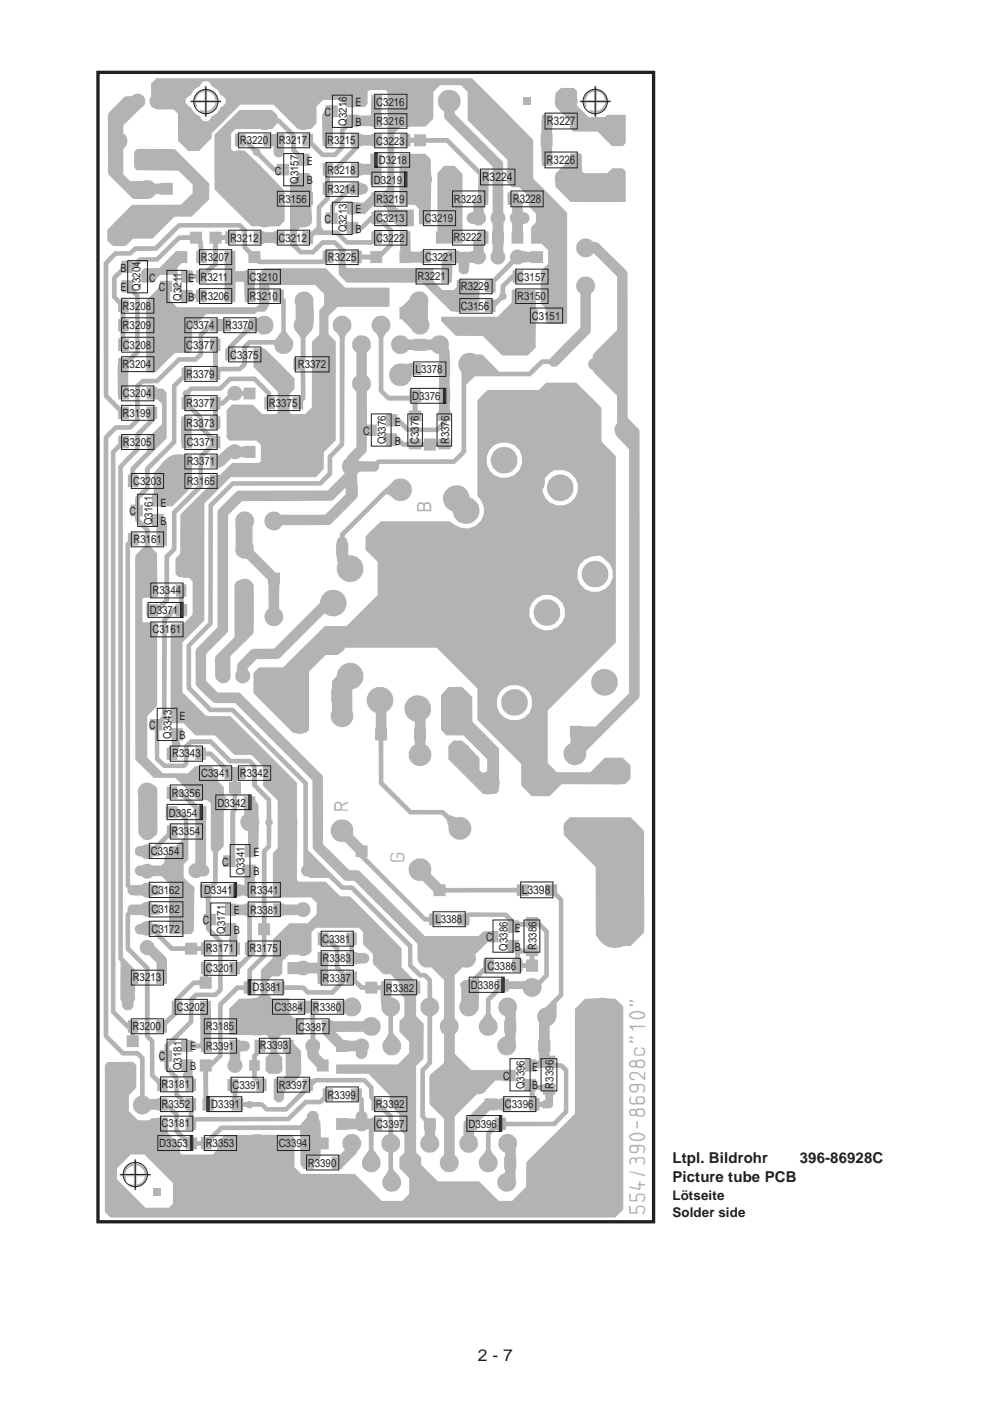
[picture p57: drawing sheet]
<svg xmlns="http://www.w3.org/2000/svg" width="210mm" height="297mm" viewBox="0 0 210 297" stroke-linecap="round" stroke-linejoin="round" font-family="sans-serif">
<defs><g id="words">
<text font-size="3.5" fill="#231f20" x="101.3" y="288.5">2 - 7</text>
<g font-size="3.2" fill="#231f20">
<text x="142.6" y="246.5">Ltpl. Bildrohr</text>
<text x="142.6" y="250.6">Picture tube PCB</text>
<text x="169.6" y="246.5">396-86928C</text>
</g>
<g font-size="2.8" fill="#231f20">
<text x="142.6" y="254.4">Lötseite</text>
<text x="142.6" y="258.1">Solder side</text>
</g>
<g font-size="2.6" fill="#231f20">
<text x="116" y="26.6">R3227</text>
<text x="115.9" y="34.8">R3226</text>
<text x="102.2" y="38.4">R3224</text>
<text x="108.7" y="43">R3228</text>
<text x="110.6" y="189.6">L3398</text>
</g>
<g font-size="2.4" fill="#231f20">
<text x="75.4" y="22.6">E</text>
<text x="79.8" y="22.4">C3216</text>
<text x="68.8" y="24.6">C</text>
<text x="73.6" y="26.6" transform="rotate(-90 73.6 26.6)">Q3216</text>
<text x="75.4" y="26.7">B</text>
<text x="79.8" y="26.5">R3216</text>
<text x="50.8" y="30.6">R3220</text>
<text x="59.1" y="30.6">R3217</text>
<text x="65.1" y="34.9">E</text>
<text x="69.3" y="30.6">R3215</text>
<text x="79.8" y="30.6">C3223</text>
<text x="80.3" y="34.8">D3218</text>
<text x="58.2" y="37">C</text>
<text x="63.3" y="39" transform="rotate(-90 63.3 39)">Q3157</text>
<text x="65.1" y="39.1">B</text>
<text x="69.3" y="36.8">R3218</text>
<text x="69.3" y="40.9">R3214</text>
<text x="79.2" y="38.9">D3219</text>
<text x="59" y="43.1">R3156</text>
<text x="68.8" y="47.3">C</text>
<text x="75.4" y="45.3">E</text>
<text x="79.8" y="43">R3219</text>
<text x="79.8" y="47.1">C3213</text>
<text x="90.1" y="47.1">C3219</text>
<text x="96.2" y="43">R3223</text>
<text x="48.8" y="51.3">R3212</text>
<text x="59" y="51.4">C3212</text>
<text x="73.6" y="49.3" transform="rotate(-90 73.6 49.3)">Q3213</text>
<text x="75.4" y="49.4">B</text>
<text x="79.8" y="51.3">C3222</text>
<text x="96.2" y="51.2">R3222</text>
<text x="25.5" y="57.6">B</text>
<text x="31.7" y="59.7">C</text>
<text x="39.9" y="59.7">E</text>
<text x="42.5" y="59.5">R3211</text>
<text x="42.6" y="55.4">R3207</text>
<text x="52.9" y="59.5">C3210</text>
<text x="69.5" y="55.4">R3225</text>
<text x="88.5" y="59.4">R3221</text>
<text x="90.1" y="55.3">C3221</text>
<text x="109.7" y="59.5">C3157</text>
<text x="25.5" y="61.8">E</text>
<text x="26" y="65.7">R3208</text>
<text x="29.8" y="61.6" transform="rotate(-90 29.8 61.6)">Q3204</text>
<text x="33.7" y="61.8">C</text>
<text x="38.5" y="63.7" transform="rotate(-90 38.5 63.7)">Q3211</text>
<text x="39.9" y="63.8">B</text>
<text x="42.6" y="63.6">R3206</text>
<text x="52.9" y="63.6">R3210</text>
<text x="97.7" y="65.7">C3156</text>
<text x="97.7" y="61.6">R3229</text>
<text x="109.7" y="63.6">R3150</text>
<text x="26" y="69.8">R3209</text>
<text x="39.5" y="69.8">C3374</text>
<text x="47.7" y="69.8">R3370</text>
<text x="112.8" y="67.8">C3151</text>
<text x="26" y="74">C3208</text>
<text x="39.5" y="74">C3377</text>
<text x="48.8" y="76">C3375</text>
<text x="26" y="78.1">R3204</text>
<text x="39.5" y="80.1">R3379</text>
<text x="63.1" y="78.1">R3372</text>
<text x="88.1" y="79.2">L3378</text>
<text x="26" y="88.4">R3199</text>
<text x="26.1" y="84.3">C3204</text>
<text x="39.5" y="86.3">R3377</text>
<text x="57" y="86.3">R3375</text>
<text x="87.4" y="84.8">D3376</text>
<text x="26.1" y="94.5">R3205</text>
<text x="39.5" y="90.5">R3373</text>
<text x="39.6" y="94.5">C3371</text>
<text x="77" y="92.2">C</text>
<text x="81.8" y="94.2" transform="rotate(-90 81.8 94.2)">Q3376</text>
<text x="83.7" y="90.4">E</text>
<text x="83.7" y="94.3">B</text>
<text x="88.8" y="94.2" transform="rotate(-90 88.8 94.2)">C3376</text>
<text x="95.2" y="94.2" transform="rotate(-90 95.2 94.2)">R3376</text>
<text x="39.6" y="98.6">R3371</text>
<text x="28.2" y="102.8">C3203</text>
<text x="34" y="107.4">E</text>
<text x="39.6" y="102.7">R3165</text>
<text x="27.5" y="109.2">C</text>
<text x="32.3" y="111.3" transform="rotate(-90 32.3 111.3)">Q3161</text>
<text x="34" y="111.3">B</text>
<text x="28.3" y="115.2">R3161</text>
<text x="32.4" y="126">R3344</text>
<text x="31.8" y="130.2">D3371</text>
<text x="32.4" y="134.3">C3161</text>
<text x="31.6" y="154.6">C</text>
<text x="38.1" y="152.6">E</text>
<text x="36.4" y="156.7" transform="rotate(-90 36.4 156.7)">Q3343</text>
<text x="36.5" y="160.5">R3343</text>
<text x="38.1" y="156.7">B</text>
<text x="42.7" y="164.8">C3341</text>
<text x="50.9" y="164.7">R3342</text>
<text x="35.8" y="173.1">D3354</text>
<text x="36.5" y="168.9">R3356</text>
<text x="46.1" y="171">D3342</text>
<text x="36.4" y="177.1">R3354</text>
<text x="32" y="181.3">C3354</text>
<text x="47.1" y="183.5">C</text>
<text x="51.8" y="185.6" transform="rotate(-90 51.8 185.6)">Q3341</text>
<text x="53.7" y="181.4">E</text>
<text x="53.7" y="185.6">B</text>
<text x="32.1" y="189.5">C3162</text>
<text x="43.3" y="189.6">D3341</text>
<text x="53" y="189.6">R3341</text>
<text x="32.1" y="197.8">C3172</text>
<text x="32.1" y="193.6">C3182</text>
<text x="43" y="195.9">C</text>
<text x="47.7" y="198" transform="rotate(-90 47.7 198)">Q3171</text>
<text x="49.6" y="193.8">E</text>
<text x="49.6" y="198">B</text>
<text x="53" y="193.7">R3381</text>
<text x="92.3" y="195.8">L3388</text>
<text x="109.1" y="197.7">E</text>
<text x="43.6" y="201.9">R3171</text>
<text x="52.9" y="201.9">R3175</text>
<text x="68.3" y="199.9">C3381</text>
<text x="103.1" y="199.5">C</text>
<text x="107.6" y="201.5" transform="rotate(-90 107.6 201.5)">Q3386</text>
<text x="109.1" y="201.6">B</text>
<text x="113.7" y="201.4" transform="rotate(-90 113.7 201.4)">R3386</text>
<text x="28.1" y="208">R3213</text>
<text x="43.6" y="206.1">C3201</text>
<text x="68.4" y="208.1">R3387</text>
<text x="68.4" y="204">R3383</text>
<text x="99.8" y="209.7">D3386</text>
<text x="103.4" y="205.6">C3386</text>
<text x="37.5" y="214.3">C3202</text>
<text x="53.6" y="210.2">D3381</text>
<text x="58.2" y="214.3">C3384</text>
<text x="66.3" y="214.3">R3380</text>
<text x="81.8" y="210.3">R3382</text>
<text x="28.1" y="218.4">R3200</text>
<text x="43.6" y="218.5">R3185</text>
<text x="63.2" y="218.5">C3387</text>
<text x="33.7" y="224.8">C</text>
<text x="38.5" y="226.9" transform="rotate(-90 38.5 226.9)">Q3181</text>
<text x="40.3" y="222.7">E</text>
<text x="40.3" y="226.8">B</text>
<text x="43.6" y="222.6">R3391</text>
<text x="55.1" y="222.5">R3393</text>
<text x="112.8" y="227.1">E</text>
<text x="34.3" y="230.8">R3181</text>
<text x="49.3" y="230.8">C3391</text>
<text x="59.1" y="230.8">R3397</text>
<text x="69.4" y="233">R3399</text>
<text x="106.7" y="228.9">C</text>
<text x="111.2" y="230.9" transform="rotate(-90 111.2 230.9)">Q3396</text>
<text x="112.8" y="231">B</text>
<text x="117.4" y="230.8" transform="rotate(-90 117.4 230.8)">R3396</text>
<text x="34.3" y="234.9">R3352</text>
<text x="34.3" y="239">C3181</text>
<text x="44.8" y="235">D3391</text>
<text x="79.7" y="235">R3392</text>
<text x="79.7" y="239.2">C3397</text>
<text x="99.3" y="239.1">D3396</text>
<text x="107.1" y="234.9">C3396</text>
<text x="33.8" y="243.2">D3353</text>
<text x="43.6" y="243.2">R3353</text>
<text x="59.1" y="243.2">C3394</text>
<text x="65.3" y="247.4">R3390</text>
</g>
</g></defs>
<g fill="#b3b3b3">
<path d="M23.1 54.4l1.2-1.1 3.1-.1 1.1-1h4.3l5-4.9h13.2l1.4 1.3v3.6l1 1h1.8l.1 1.8h12.9l.2-.2v-1.6h2.2v2.6h-1.7l-.3 .2h-13.8l-.3-.2h-1.8v-1.8l-1.3-1.4v-3.6l-.8-.7h-12.4l-4.9 4.9h-4.5l-1 1h-3.1l-1.7 1.8v27.7l2.4 2.5h1.9v2.7h-2.2v-1.7l-3.1-3.1v-28.4z"/>
<path d="M28.8 81.5l1.3-1.2h3l4.7-4.6h3.5l.8-.7v-4.1l2.4-2.4v-.9h4.5v2.7h-4.5v-.4l-1.4 1.3v4.1l-1.4 1.4h-3.5l-4.7 4.6h-3.1l-.7 .8-.1 7.2-1.8 1.8-3.1 .1-1.7 1.7v126.6l3.3 3.3h3l1.4 1.4v8.1l1.1 .7h1.5v-.2h2.2v.8l2.4 2.5v3.5l1.6 1.5h2.3v.8h.7l.1-.8h1.7l2.4-2.5h17l1.4-1.7a1.27 1.27 0 0 1 1.3-1.4 1.27 1.27 0 0 1 1.1 1.7l.4 .7 .1 3.3h1.7v2.4l-1.7 .1-.1 1.8-1.4 1.4v1h-2.2v-.3l-.6-.7-.1-7.3h-16.4l-2.3 2.3v1.8h-2.3l-.1-.8h-.7v.8h-2.5v-1.3l-2.3-2.4v-3.5l-1.4-1.4-.1 .4-3.6-.2a2.04 2.04 0 0 1-3.4 .2 2.04 2.04 0 0 1 1.2-3.2v-7.7l-.8-.8-3.1-.1-3.8-3.8v-127.3l2.4-2.5h3l1.3-1.2v-7.1z"/>
<path d="M33.9 59.5h2.6v2.4l-.4 .1v1.7l1.5 1.4h16.8l.5-.5v-6l.4-1.1 .6-.6h13.2l4.1 4.1 9.4 .1v3.7l-.2 .3h-10.8l-2 1.9v3.9l1.6 1.5v21l-2.5 2.5v3.5l-1.7 1.8h-18.1l-5.6 5.5v24.9l-4.6 4.6v10.6l4.8 4.8 .7 .2h4.6l14.2 14.1v7.6l.1 .9-.1 12.2 .3 .3h5.7l3.1 3.1 2.1 .1 10.9 11v4l2.9 2.9h1.1v2.7h-.9v4.8l1.6 1.5v7.5l-1.6 1.5v18.4l1.1 1v1.6l3.5 3.5h8.7l4.3 4.1h2.8l2.9-3 .1-5.2 10.3-10.3v-22.2l2.2-2.1 3.6-.3 2.8 .3 1.7 1.6v43l-1.8 1.7h-107l-.1-.1-1.1-1v-31.2l.6-.6 5.4-.1 .7 .8v4.8l-1.6 1.5v3.4l2 1.9h2.3l.6-.4 3.3-.2 .1 3.3 2.6 2.6v1.6l.4 .4h6.5l.9-1 .1-1.6 1.6-1.6h5.5l1.7-.2 .8 .2h6.1l.6 .7v6.1l1.5 1.5h11.3l5.7 5.7h4.4l1.5-1.4v-3.4l-2.1-2.1v-2.3l1-1v-3.9l-1-1.1v-3.1l-2.1-2.1v-2l-4.5-4.5h-6.7l-.1-.2v-1.7l.1-.1h12.9l2.5-2.5v-2.3l-2.1-2.1v-2.3l1-1v-3.9l-1-1.1v-2l-1.9-2h-1.6l-2.1-2.1-.1-2.2-2-2v-2.6l-1-.9h-9l-1 .9v4.1a1.94 1.94 0 0 1-2.7 .7h-2l-1.4 1.4v2.6l-.7 .6h-1.5l-.9 .9v2.9l.9 .9h3.5l.2 .2v3l.9 .9 2.2 .1v3.3l-.2 .2h-4.6l-.9 .9v2.9l1 1 .1 2.8-.7 .7h-2.2l-.7-.7v-2.8l1-1v-2.9l-.8-.9-2.4 .2-5.3-.2-.2-.2v-5.3l2.1-2.1 3.9-.3 .7-.7v-5.2l2.5-2.5 .1-3.9 3.5-3.5h3.8l1.9-1.9v-2.4l-1.1-1.2h-8l-.1-.1v-9.2l1-1.1v-10.1l-3.1-3v-4.2l-2.5-2.4h-3.6l-4.1-4.2h-4.1l-2.6-2.6h-2.5l-.2-.1v-20.8l.1-.2h2.6l1.9-1.9v-7l-.8-.8h-1l-1.1-.1-.7-.7v-3.3l1-1v-8.3l6.2-6.2 .1-2.2h2.2l2.5-2.6h5.7l.4-.3v-3.4l-.9-1h-5.7l-.7-.6v-5.8l1.2-1.2h4.4l2 2h3l.3-.4v-4.3l-5.2-5.3 .1-4h2.2l6.4 6.4v2.3l-1 1v3.9l.4 .4h2.9l1.4-1.4v-13.9l1.6-1.6v-5.1l1-1.1v-2.4l-1.9-1.9h-9.7v4.3l-.3 .7-.7 .7h-1.5l-.5 .5h-10.3l-3.1 3v4.8l-.6 .4-3.1 .1-4.1 4.1h-1.8v-15.5l2.8-2.7z"/>
<path d="M28.5 32.2l.6-.6h7.9l7.4 7.3-.1 3.4-3.7 3.6h-3.6l-4.6 4.7h-4.2l-1.5 1.5h-2.7l-1.3-1.1v-2.3l5.3-5.3h10.4l2.4-2.4v-1.8l-2.9-3-8.9-.1-.5-.6z"/>
<path d="M26.2 20.7l.5-.3h1.3a1.6 1.6 0 0 1 2.5 .1 1.6 1.6 0 0 1-.6 2.4l-3.8 3.7v1.6a2.06 2.06 0 0 1 0 3.4v5.4l1.5 1.4h2.7a2 2 0 0 1 2.5 .5h1.3v-.1h2.5v2.5h-2.5a1.21 1.21 0 0 0-1.7 .4l-.8 .5h-3.1l-.4-.2-5-4.9-.2-.4v-12.2l.1-.5z"/>
<path d="M25.1 92.4h2.2v2.7h-1.8l-1 1v118.2l2.5 2.6 .1-.6h2.2v2.7h-.6l-.1 .2 .1 .3h.7v2.5h-2.5v-2.5h.7v-.5h-.5l-.1-.8-.2-.1-3.3-3.4v-119.1l1.6-1.5z"/>
<path d="M25.8 55.3h2.4v.4l1.3-1.1 3.6-.1 4.7-4.6 2.5-.1v-.7h2.5v1.9l.2 .1 .1 2.1h.7v2.6h-2.2v-2.6l.5-.1-.1-1.4h-1.7v-.8h-2.1l-4.7 4.6h-3.6l-1.7 1.6v.8h-2.2l-1.3 1.2v3.7l.7 .7h1.9l-.1 2.7h-.6v1.4h.7l-.1 2.7h-.6v1.5h.7v2.6h-2.2v-2.6l.5-.1-.1-1.4h-.4v-2.7h.5l-.1-1.4h-.4v-1.7l-1.4-1.4v-4.3l2.1-2.1z"/>
</g>
<path d="M27.7 244.8h2.9l6.1 6v4.4l-.9 .9h-5l-6-6.1v-2.3z" fill="#fff"/>
<g fill="#b3b3b3">
<path d="M25.8 59.4h2.4v1.7l1.4 1.4v12.4l-2.3 2.3-.1 2.5 .1 5h-2.2l-.2-7.2 .2-1.6h2.1l1.5-1.5v-11.5l-1-.9h-1.9z"/>
<path d="M31.1 86.2h2.2v2.7h-.5l-.1 .4-3 3.1-.1 3.1-3.5 3.6v103.9l2.5 2.5 .1 .5h.6v2.6l-.6 .1-.2 2.1 .2 1.1-.4 .6v.9a1.3 1.3 0 0 1-1.2 .8 1.3 1.3 0 0 1-1.2-.8v-.8l-.4-.8 .1-7.9-.5-.5v-104.6l3.6-3.7 .1-3.3 2.9-2.9h-.6z"/>
<path d="M26.6 247.5l.8-.6 1-.4a.57 .57 0 0 1 .4-.7l.1 .8 .4 .1a2.51 2.51 0 0 1 1.9 2.2h.6l.2 .3-.2 .2h-.6a2.62 2.62 0 0 1-2.3 2.3v.5l-.3 .2-.2-.7-1-.4v-.3l.2-.1 .8 .3v-1.8h-1.8l.2 .9-.2 .1-.2-.1-.3-.9h-.6l-.1-.2v-.3h.7z"/>
<path d="M27.1 113h2.2v2.6l-1.7 .1v71.8l.2 .2 1.4-.1a1.18 1.18 0 0 0 1.3-.3 1.56 1.56 0 0 1 1.9 .3h1.4l.1 1.2-.1 1-1.4 .1a1.59 1.59 0 0 1-2.3 0h-1a2.63 2.63 0 0 1-1.8-.4l-.3-.4v-.7l-.4-.5v-72.6l.5-.6z"/>
<path d="M27.4 192l.4-.2h2.1a1.62 1.62 0 0 1 2.5 0h1.4l.1 1.1-.1 1-1.6 .1a1.57 1.57 0 0 1-2 0l-2.4-.1-.2 .2v6.8l4.1 4.2v14.4l1 1.1 .1 7.2 .9 .9h1.8v2.6h-2.2v-1.5l-1.5-1.6v-7.2l-1.1-1.1v-14.4l-4.1-4.1v-7.6l.4-.6 .1-.8z"/>
</g>
<path d="M27 248l.7-.7 .7-.2v1.8h-1.8z" fill="#fff"/>
<g fill="#b3b3b3">
<path d="M31.1 82h2.2l.1 .4h1.1l.8 .9v9.4v.3l-6.6 6.7v1h.6v2.6h-2.2v-2.6l.5-.1 .1-1.5 3.6-3.6-.1-.4h-.1v-2.7h.8l2.4-2.5v-4.2l-.9-1h-2.3z"/>
<path d="M38.5 77.9h2.2v2.7h-1.8l-1.5 1.4v11.9l-5.7 5.7-.1 4.2-1.9 2v1.2h.6v2.5h-.6v.5l2 2.2v3.5l1.6 1.6 .1 6.6h.1v2.6l-.5 .2-2.6 .1-.2 .2v4.7l.2 .2h2.4l.7 .3v2.6h-.2v14.7l-.1 .3-2 2v8.8l3.3 3.4h5.3l1.6-1.6h3.4l1.3 1.4 .1 1.8 1.2 1.2 .1 2h.4v2.7h-.4l-.1 7.9-1.2 1.3-.1 6.7-1.2 1.3v1.4h-.2v3.7h1.1v2.4h-1.1v.6l2.5 2.6v10.7l-1.3 1.3h-4.1l-.8 .8v4.6l-5.1 5.2v.7h.6v2.4l-.6 .1v1l2 2.1v3.6l1.4 1.4v-.5h2.3v2.7h-.6l.1 1.4 19.8-.1 3.7-3.6h3.1l.7-.8v-1.6h2.2v2.6h-1.7l-.8 .7h-3l-3.7 3.6-19.6 .1-.2 .2v1.6h-2.3v-2.7h.7v-1.4h-.7v-.8l-2.3-2.4v-3.5l-2.1-2.2-.1-1.5h-.9v-2.4l1-.1v-1.1l5.1-5.1v-4.6l.5-.6 .9-.8h4.1l.7-.7v-9.9l-2.5-2.6-.1-1h-.4v-2.4l.4-.1v-3.6l-1.2-.1v-2.5h2.3l.5-.6v-6.2l-.5-.6v-9.7l-.8-.8h-1.9l-.6-.2v-.2l-4.2-4.3h-4.6l-3.9-3.8v-42.9v-.5l2-2v-3.2l-2-2.1-.1-.9h-.9v-2.5h1l.1-1.7 1.9-2 .1-4.2 5.6-5.6v-11.7l.1-.2 2-2z"/>
<path d="M28.9 179.7l.4-.3h.9a1.58 1.58 0 0 1 2 0h.4l2.7-2.7 .1-1.7h2.2v2.6h-1.8l-2 2v1.9a2.45 2.45 0 0 0-2 .6h-1.2l-.7-.5a1.16 1.16 0 0 1-1.2-.6 1.16 1.16 0 0 1 .2-1.3z"/>
<path d="M35.2 170.9h2.4l.1 .8h.1a3.2 3.2 0 0 1 1.8 1.5l.3 .4v8.6l-1 1.1v2.7l1.7 1.6a1.18 1.18 0 0 1 .6 1.6l-.1 8.2-.6 .7h-4.6l-.1-10.8-1.5-1.6h-1.9l-.1 .2a1.57 1.57 0 0 1-2.3-.1 1.24 1.24 0 0 1-1.4-1.3l.3-.7 .4-.3h.8a1.65 1.65 0 0 1 2.2 0h1.9l.7-.8v-.9l.9-1 .1-1.4h1.4l1.7-1.7v-3.7l-1.2-1.3h-.2v.8h-2.4z"/>
<path d="M29 196.1l.9-.2a1.67 1.67 0 0 1 2.6 0h1.3l.1 1.1-.1 .8 2.8 2.8h2.7v-.7h2.5v.7h.8v-.8h2.3v2.6h-2.3v-.8l-.8 .1v.7h-2.5l-.1-.8h-2.9l-3.6-3.5-1.9 .3-1.9-.5-.2-.4-.1-.7z"/>
</g>
<g fill="#fff">
<path d="M28.9 247.1a2.11 2.11 0 0 1 1.8 1.8h-1.8z"/>
<path d="M28.9 249.4h1.8a2.07 2.07 0 0 1-1.8 1.7z"/>
</g>
<g fill="#b3b3b3">
<path d="M29.9 166.3a2.3 2.3 0 0 1 3.5 .9v9.2l-.1 .4-.7 .6a1.72 1.72 0 0 1-2.3 .5l-.8-.9-.2-.4v-7.8a2.36 2.36 0 0 1 .6-2.5z"/>
<path d="M30.3 199.6a1.59 1.59 0 0 1 2.5 1l2.6 2.8v5.2h-2.3l.1-4.5-1.7-1.6a1.62 1.62 0 0 1-1.8-.9 1.62 1.62 0 0 1 .6-2z"/>
<path d="M29.9 57.5l.7-.6 3.1-.1 3.5-3.6h2.5v2.6h-1.1l-.9 .9v3.9l.8 .9h2.3l.1 .8 .7-.1v-.8h2.2v2.7h-2.2l-.1-.8h-.7v.8h-2.4v-2.1l-1.2-1.2v-2l-.4-.5h-2.9l-1.2 1.2v.3l-2.6 .1-.2-.2z"/>
<path d="M39.1 82.7h.4l.9-.8h6.1l2.1-2h5.6l3.3 3.3 .1 .9h.7v2.7h-2.3v-2.7h.5v-.5l-2.8-2.8h-4.7l-2.1 2.1h-6.2l-.4 .4v.5l-.2 .3h.6v1.9l2.4 2.4v2l2 2h1.6v2.7h-1.6l-2 2-.1 6.3-5.6 5.5v7.8l-1.5 1.5-.1 9.4-2.3 2.2v.9h-2.5v-2.7h2.5v.4l1.4-1.3v-9.1v-.3l1.5-1.5 .1-7.8 5.6-5.6v-5.9l.1-.4 2.3-2.3v-.9l-2.4-2.5v-2l-2-2h-1.6v-2.7h.5l-.3-.6 .1-.4z"/>
<path d="M33.2 16.6h66.9l13 13.1v8.2l7.2 7.2v23.4l-.2 .2h-4.3l-.1-.2v-3.1l-1.1-1v-6.5l.1-.6 1.5-1.4v-2.8l-1.4-1.4h-2.2v-3.5l1-1.1v-1.8l-1.5-1.6v-2l-2-2h-1.5l-1.2-1.1 .2-4.7-8.4-8.4v-6l-1.4-1.4h-4.5l-1.4 1.4v5.7l-1.7 1.6-5.2 .1-1.4 1.4v15.2l.9 .9h3.1l.2 .2-.1 3.4h-3.4l-2.1-2.1v-1.6l-1-.9h-1.9l-1.9 2-3.9 .1v-2.7l3.6 .1 1.6-1.6 .1-.5 2.4 .1 1-1v-20.4l-.5-.4h-3.4l-.4 .4v2.5l-.5 .7-3.8 .1-1.2-1.6h-3.9l-1.4 1.4v3.6l-1.1 1.2h-.8l-.5 .1-.6 .1-1-.2-5.1-5.2h-7l-6.1 6.1v1l-2.7 2.7h-2.3l-2.1-2.1-.1-5.8-.9-.9h-3.6l-1.2-.6a1.67 1.67 0 0 1 0-2.2v-2.7z"/>
<path d="M37.3 123.9h2.2v2.6l-.6 .1 .1 1.4h.7v2.7h-2.5v-.9l-1.8 1.8-.1 20.7-.9 .9v1.7l-.6 .1v5.6l1.3 1.3h3.7l.2-.2v-3.5l1.4-1.5h4.3l.3 .1 4 4.1h4.1l.5 .5 .8 .8 .1 4.1 3 3.1v4.2l.3 .4v.6l-.3 .4v4.7l-1 .9v15.1h.8v2.6h-.8v4.6l-3.1 3.1v2.1h.8v2.6h-2.5l-.1-.8h-1l-3.4 3.3v10.8l-2.3 2.4v.8h-.8l.1 5.6h1.1v2.7h-2.4v-2.7h.2v-5.6h-.7v-2.6h2.5v.3l1.3-1.3 .1-10.9 3.8-3.8h1.5l.1-.8 .7-.1v-2.5l3.1-3.1v-4.1h-.8v-2.6h.8v-15l.1-.5 .9-1v-4.2l-.2-.4v-.6l.2-.3v-3.9l-3.1-3.1v-4.1l-.7-.7-4.2-.1-4-4.1h-3.8l-.7 .7-.1 3.7-.7 .8-4.6-.1-1.8-1.7v-6.1l-1-.1v-2.5h2l.5-.5v-20.4l.1-.4 2.3-2.2 .5-.1v-.8h.7v-1.5h-.6z"/>
<path d="M32.2 108.9l2.5 .1v1l.7 1v4.7h-2.3l.1-4-.2-.1h-.8z"/>
<path d="M35.1 97.5a5.5 5.5 0 0 1 5-1h.6v6.8l-4.1 4-4.4 .1v-2.6h.4v-4.5z"/>
<path d="M32.4 251.9h1.7v1.6h-1.7z"/>
<path d="M42.6 203.9h2.3l-.1 2.7h-.7v.2l.1 .3h.7v2.5h-2.5l-.1-.7h-1l-3.4 3.2 .7 .1v2.6h-.7l-2.5 2.5v1.7h-2.3v-2.7h1.9l1.4-1.4v-2.7l.6-.1v-.3l.4-.5 3.5-3.4 1.5-.1v-.7l.7-.1v-.4h-.5z"/>
<path d="M36.4 154.4h2.4v2.6h-.9l.3 .5v.6l-.6 1.2v1.8h-2.3v-2.6l1.1-.1z"/>
<path d="M35.3 166.7h2.3l.1 .9h1l3.3 3.3h1.8l-.1 12.5a1.3 1.3 0 0 1 .6 1.7 1.3 1.3 0 0 1-1.7 .7 1.59 1.59 0 0 1-2.5-.6 1.59 1.59 0 0 1 1.3-2.2l-.1-11.3-3.1-3.1h-.6v.8h-2.3z"/>
</g>
<g fill="#b3b3b3">
<path d="M38.5 88.3h2.2v6.8h-2.2l-.1-5.7z"/>
<path d="M44.4 49.1h2.6v.8l.8-.1v-.8h2.2v2.7h-2.2l-.1-.8h-.7v.7l-.8 .1v4.4l-.1 .3-2.3 1.9v1.7h-2.2l-.1-.9-.7 .1v.8h-2.4v-2.7h2.4l.1 .8h.7v-.8h1.8l1.7-1.5v-4.1h-.7z"/>
<path d="M42.4 212.2h2.3l.2 10.9h-2.3v-.8h-1.8v.8h-2.4v-2.6h2.4l.1 .8 1.6-.1z"/>
<path d="M38.4 224.6h2.4l.1 4.1h.7v2.6h-2.3l-.1-2.5-.3-.2-.2-.5 .1-.4 .4-.5h-.8z"/>
</g>
<path d="M41 19.3l1.3-.9 .9-1.2h.9l.7 .7v.3l.3 .2a3.7 3.7 0 0 1 1.8 1.9h.3l.7 .7v.9l-.7 .7a.73 .73 0 0 0-.7 .7l-.7 .8-1 .6v.2l-.7 .8h-.9l-.7-.7-.1-.3a4.7 4.7 0 0 1-2.1-2.1h-.2l-.7-.7v-.9l.7-.7h.2z" fill="#fff"/>
<g fill="#b3b3b3">
<path d="M71.2 67.5a2.02 2.02 0 0 1 3 .3 2.02 2.02 0 0 1-.7 2.9l-.4 .8-.1 22.9-2.5 2.7-.1 3.6-2.3 2.3h-18.5l-4.5 4.4v25l-4.6 4.6v8.6l4.4 4.4 4.6 .1 15.8 15.7v14.4l7.5 7.5 2.1 .1 12.5 12.5 .1 4.2 1.8 1.8a2 2 0 0 1 2 1.1l.3 .2v3.9a2.08 2.08 0 0 1 1.5 2 2.08 2.08 0 0 1-1.5 2v10l-1.5 1.6v9.4l.5 .6h1.8v2.5h-.1v.2a1.52 1.52 0 0 0 .5 1.5 2.03 2.03 0 0 1-.6 2.8 2.03 2.03 0 0 1-2.8-.6 2.03 2.03 0 0 1 .6-2.8l-.1-3-.8-.8v-10.2l1.5-1.5v-9.7a2.03 2.03 0 0 1-1.5-2 2.03 2.03 0 0 1 1.5-2v-3.5l-.7-.7h-1l-2.4-2.4v-4.1l-12.1-12.1h-2l-2.7-2.6h-4l-.3-.3a1.3 1.3 0 0 1-1.5-.7 1.3 1.3 0 0 1 .4-1.6v-17.2l-15.2-15.3h-4.7l-4.8-4.9-.1-9.3 4.7-4.8v-25l4.9-5h18.6l1.8-1.8v-3.6l2.5-2.6v-22.3l-.3-.8-.4-.4a1.93 1.93 0 0 1-.1-3z"/>
<path d="M41.8 19.6l.6-.4 1-.3 .1-.7 .3 .1 .1 .6a2.5 2.5 0 0 1 2.2 2.3l.8 .1v.3l-.8 .1v.3a2.47 2.47 0 0 1-2.3 2v.6l-.2 .2-.2-.1-.1-.7-.7-.1-.2-.4a.57 .57 0 0 1 .8 0h.2v-1.8h-1.8l.2 .8-.3 .2-.5-1-.7-.1 .1-.3 .7-.1 .2-.9z"/>
<path d="M41.4 158.5h2.2l.1 .8 1.2 .1 3.2 3.2h4v2.6l-1.8 .1 .1 .5h.7v2.5l-.8 .1v3.5l-.4 .4v11.5h-2.6v-2.5h1.5v-9.2l.5-.6v-3.2h-.7v-2.5h.7v-.5h-1.7v-1.8l-3.2-3.2-.8 .1v.7h-2.2z"/>
<path d="M75.4 71.5a2.03 2.03 0 0 1 2.9 .4 2.03 2.03 0 0 1-.5 2.9v4.9a2.03 2.03 0 0 1 0 3.3v7h2.1v2.4l-2.1 .1v2.9l-.2 .5-1.6 1.6 .2 .3h3.4l.5-.4h16l1.7-1.8v-16.7a2.43 2.43 0 0 1-.1-3.2 2.43 2.43 0 0 1 3.2-.5l1.5 .1 3.5 3.5h6.2l2.7-2.6h1.7l6.6-6.7v-7.2a2.03 2.03 0 0 1-.5-3 2.03 2.03 0 0 1 3 0 2.03 2.03 0 0 1-.3 3l-.1 8.3-6.9 6.9-.9 .3-.5-.1-.4-.5h-1.4l-2.6 2.6h-11.8l-1.9 1.8v14.3l-2.4 2.5h-15.9l-.2 .2 .1 .6-.3 .5-.5 .3h-3.4l-.5 .5 .2 4.8-6.1 6-9.9 .1a2 2 0 0 1-2.9 .7 2 2 0 0 1-.4-3 2 2 0 0 1 3 0h9.3l4.4-4.3v-1.4l-2.7 2.6-.3 .2h-19l-2.9 3v24.5l-.2 .5-4.5 4.5v5.6l2.4 2.5h4.4l.4 .1 17.4 17.4 .2 .3v14.4l5.6 5.5h1.7l.4 .2 13.9 13.7h11.4l.8-.8 .4-.2h3v2.4h-2.3l-2.7 2.6a1.98 1.98 0 0 1-.4 2.2 1.98 1.98 0 0 1-2.2 .4l-1.7 1.8v9.1a2.09 2.09 0 0 1 0 3.4v4.1l3.5 3.5 9.5-.1-.1 2.4h-2.6a2.22 2.22 0 0 0-2.8 1.1l-.4 .4a2.34 2.34 0 0 1-2.4 1.3l-4.7 4.7v8.1a2.03 2.03 0 0 1 .4 3.1 2.03 2.03 0 0 1-3.1 0 2.03 2.03 0 0 1 .4-3.1v-7.6l-2.8-2.9-.2-.4-.1-5.5 .2-.6 2.9-2.4v-6.1a2.08 2.08 0 0 1 0-3.4v-8.1l-2.7-2.8a2.15 2.15 0 0 1-2.9-1.5v-3.4l-13.4-13.4-2.1-.1-6.5-6.4-.2-.4-.1-14.3-16.3-16.4-4.7-.1-3.5-3.5-.2-.4v-7.1l.1-.4 4.5-4.6v-24.4l.2-.6 4.2-4h19l3.6-3.7-.1-.1a2 2 0 0 1 .5-3l.1-.5 2-1.9v-11.7a2.07 2.07 0 0 1 0-3.5v-4.8a2.06 2.06 0 0 1-.2-3.3z"/>
</g>
<g fill="#fff">
<path d="M42.2 19.9l1.1-.5v1.8h-1.7l.2-.6z"/>
<path d="M43.9 19.4a1.95 1.95 0 0 1 1.8 1.8h-1.8z"/>
<path d="M43.9 21.7h1.7v.2a1.9 1.9 0 0 1-1.7 1.6z"/>
</g>
<g fill="#b3b3b3">
<path d="M44.5 71.8h2.2v2.6l-.5 .1v3.4l.3-.1h4.1l.8-.8v-3.4l.1-.4 1.2-1.1h5.7l1.3-1.8-.1-6.2h-1.7v-2.7h2.3v1.7l.4 .4v6.8l1.6 2a2.1 2.1 0 0 1-1.2 2.5 2.1 2.1 0 0 1-2.6-.8l-.3-.9h-4.9l-.8 .7v3.6l-1.4 1.3-4.1 .1-.2 .2v1.6h-2.2v-2.7h.7l-.1-3.5h-.6z"/>
<path d="M44.5 84.1h2.2l.1 .9h.2l1.2-1.2a1.61 1.61 0 0 1 1.2-2 1.61 1.61 0 0 1 2 1.1h.2v-.7h2.6v2.5h-2.6v-.8h-.2l-.6 .7-.4 .3h-1.1l-.5-.2-.6 .5a2.08 2.08 0 0 1-1.5 .8v.8h-.5v1.5h.5v2.6h-2.2v-2.6l.7-.1-.1-1.4h-.6z"/>
<path d="M44.5 96.5h1.9l1.8-1.6 .4-.2a1.54 1.54 0 0 1 2.4 0h.6v-.2h2.6v2.6h-2.6l-.7-.2a1.69 1.69 0 0 1-1.9 .3l-1.6 1.6-.7 .2v.2h-2.2z"/>
<path d="M45.5 28.6l5.3-5.3h6.9l1.1 1.1 .1 .7h.4l3.4 3.4v3.1l1 1h1.9v2.6h-2.4v-1.7l-1.5-1.5v-3.1l-2.8-2.8-1.2 1.3-2 .2-.6-.2h-5.2l-.9 .9v3.3l.4 .4 1.5-.2 1.1 .3 3.9 3.7 4.5 4.7v6.3l-1.2 1.2h-1.7l-1.4 .3-1-.3h-1.8l-7.8-7.9z"/>
<path d="M50.2 123.3a2.31 2.31 0 0 1 3.6 .8v10l-.3 .4-4.7 4.6 .1 3a2.29 2.29 0 0 1-1 2.7 1.78 1.78 0 0 1-2.3-1.2v-4l.1-.5 4-4v-11z"/>
<path d="M47.6 53.2h2.3v4.3h2v-.2h2.3v2.7l-.2 .3 .2 3.8h-2.3l-.2-4.3h-1.8v4.3h-2.3z"/>
<path d="M47.7 191.6h2.4l.1 .2h1.6l.1-.3h2.3l-.1 2.7h-.7v5.6h.8l-.1 2.6-.7 .1v.4l-2.5 2.6v1.1h-2.3v-2.7h2.3l1.5-1.4-.5-.1v-2.6l.5-.1v-5.5h-.5v-.2h-1.8v.2l-2.4-.1z"/>
<path d="M47.7 195.7h2.4l.3 4 .5 .1v2.6h-2.3l.1-2.7a1.02 1.02 0 0 1 0-1.3l-1-.1z"/>
<path d="M52.8 67.6h1.6a2.01 2.01 0 0 1 2.9-.2 2.01 2.01 0 0 1 .1 2.9 2.01 2.01 0 0 1-2.9 0h-1.6l-3.6 3.4 .7 .1v2.6h-2.2v-2.6h.4l.2-.5 4.4-4.4z"/>
<path d="M48.6 220.4h2.3v.2l1.3 .1 .8 .7v.8l-.4 .5-.3 .1-1.4 .1v1.8a1.61 1.61 0 0 1 0 2.3 1.61 1.61 0 0 1-2.3 0 1.61 1.61 0 0 1 .1-2.3z"/>
<path d="M48.2 228.7h2.3l-.1 4.1h1.1l.1 .8h.5a1.35 1.35 0 0 1 1.4 0l.9 .1a2.34 2.34 0 0 1 2.4 1h3.7l3.6-3.7 .1-2.3 13.2-.2 1.8 1.9v2l.4 .4h1.4v1.4l2.3 2.3 .1 3.9a2.07 2.07 0 0 1 1.5 2 2.07 2.07 0 0 1-1.6 2v3.5l.8 .9a2.04 2.04 0 0 1 .7 3 2.04 2.04 0 0 1-3 .3 2.04 2.04 0 0 1 0-3l.5-1v-3.7a2.04 2.04 0 0 1-1.5-2 2.04 2.04 0 0 1 1.5-2v-3.5l-1.4-1.4h-2.2v-2.1l-.4-.6-.1-2.1-1.2-1.2h-9.9l-.7 .7v1.1h-1.2l-4.4 4.4h-4.5l-1-1.1h-1.7l-.4 .4h-.5l-.6-.4-.6 .1v.8h-2.4l.2-4.2h-1.1z"/>
<path d="M51.9 183.3h2.3v2.6h-.2l.2 4.2h-2.3v-.2h-.8l-.1 .2h-2.4v-2.6l3.2 .1z"/>
<path d="M49.8 28.4h2.3v.9l1.5 1.4a1.76 1.76 0 0 0 1.4 .9l.2 .4v.4l3.1 3h.4v-.7h2.6v2.5h-2.6l-.1-.8-.8-.1-3.3-3.3h-.4l-.4-.4-.1-.4-1.5-1.5v.4h-2.3z"/>
<path d="M50.7 108.8a2.02 2.02 0 0 1 2.6 .2 2.02 2.02 0 0 1 .2 2.6v3.6l.3 .6v1l4.6 4.6h1l-.2 7.7a2.03 2.03 0 0 1 .4 3 2.03 2.03 0 0 1-3.1 0 2.03 2.03 0 0 1 .4-3l-.1-6.1-4.5-4.5a2.02 2.02 0 0 1-2.3-2.7l-.1-5.7 .2-.7z"/>
<path d="M53.2 137.8l.4-.2 4.5-.1 9.7-9.7a2.86 2.86 0 0 1 3.7-2.7 2.86 2.86 0 0 1 1.7 4.2 2.86 2.86 0 0 1-4.4 .7l-9.5 9.5-.3 .2h-4.6l-1.9 2v.3a1.64 1.64 0 0 1 .2 2.3 1.64 1.64 0 0 1-2.3 .2 1.64 1.64 0 0 1-.1-2.3l.1-1.5z"/>
<path d="M51.7 168.8h2.5v1l.6 .9v2.7l.2 1-.2 5.3-.6 .9v1.2h-2.3v-2.6l.7-.1v-2.8a2.01 2.01 0 0 1-1.6-1.6 2.01 2.01 0 0 1 .8-2.1z"/>
<path d="M54 220.4h2.2v2.7h-.8l-1 1 .1 .7 .6 .1v2.1l-.7 .1v1.1l.5 .5h1.6v2.6h-2.2v-1.8l-.9-.9v-1.5l-.6-.1v-2.2l.6-.1v-1l.6-.6z"/>
<path d="M102.3 83.7l1.1-1h10.8l1.6-1.6h6.4l5.3 5.4v7.1l3.1 3.1v39.5l-14.5 14.4v11.2l2 1.9h7l3.1-3.1h3.8l1.7 1.7v2.8l-1.1 1.1-2.2 .2-11.3-.1-2.6 2.5h-3.8l-2.2-2.2v-4.6l-9.3-9.4v-6.6l-8.6-8.7h-19.3l-.6 .8-1.1 .8h-2.6l-3.5 3.5v12.4l-.6 .6a4.5 4.5 0 0 1-2.8 0l-8.4-8.4v-4.3l1.2-1.2h5.1l8.9-8.8h4.6l6.6-6.6v-7l-2.6-2.5v-2.8l3.3-3.3h14.5a4.6 4.6 0 0 0 5.6 1 3.9 3.9 0 0 0 .3-6.3v-20.3z"/>
<path d="M53.8 49h2.2l.1 .2h2v-.2h2.3v2.7h-2.3l-.1-.2-4.2 .2z"/>
<path d="M55.9 28.4h4.5l-.2 3.6a1.15 1.15 0 0 1-.7 1.4 1.15 1.15 0 0 1-1.5-.7v-1.6l-2.1-.1z"/>
<path d="M67.4 197.7h2.2v.8l2.4 2.4v4.1l1.3 1.4 .1-.4h2.3v1.7l1.2 1.2h.5v-.8h2.6v.8h.8v-.9h2.3l-.1 3.5a2.03 2.03 0 0 1 1.9 1.8 2.03 2.03 0 0 1-1.6 2.2v3.5l.8 1a2.04 2.04 0 0 1 .8 2.8 2.04 2.04 0 0 1-2.8 .7 2.04 2.04 0 0 1-.7-2.8l.4-.5 .5-1.1v-3.6a2.07 2.07 0 0 1-1.4-2.5l-.2-3.1h-.7v.8h-2.5l-.1-.8h-1l-1.2-1.3h-1.8l-.1-.4-2.7 2.7h-5.5l-1-1h-3.7v.8h-2.5v-2.6h2.5v.8h4.1l1 1h4.7l2.7-2.6-1.9-1.9v-4.1l-1.3-1.3-.1 .4h-2.2z"/>
<path d="M57.9 191.5h2.2l.1 .3h2.9a1.61 1.61 0 0 1 2.3-.1 1.61 1.61 0 0 1 0 2.3 1.61 1.61 0 0 1-2.3 0l-5.2 .2z"/>
<path d="M60 220.4h2.3v.8l1.3 1.4 .2 .4 .1 4.6-.2 .5-3.4 3.4-.1 1.4a1.12 1.12 0 0 1-1.1 .8 1.12 1.12 0 0 1-1.1-.7l.1-4.3h1.8l.7-.7v-4.9h-.6z"/>
<path d="M60.9 204h2.3a1.72 1.72 0 0 1 2.2 .1h1.9l.1-2.3 2.2 .1-.1 4 .1 .1v2.6h-2.2l-.1-2.2h-1.9l-.6 .4h-.9l-.6-.3h-2.4z"/>
<path d="M63.2 36.7h2.4v.2l.4 .5 .1 3.4h.3v2.6l-.4 .1 .2 3a1.53 1.53 0 0 1-.9 1.5l-1.2 .3-.4-.1-.7 .7v3l1 1.1h2.1l2.2-2.1h2.8l2.2 2v3.6l.4 .3h18l.2 .1v2.7l1.9 1.9h2.4l.6-.6 .1-1.5h4.6l.2 .2-.1 6.4-4.1 .2-1.9-.2-6.1-6-16-.1-1.7-1.7v-5.3l-1-1h-2.2l-2.1 2.1-3-.1-2-2v-12.9l1.7-1.8z"/>
<path d="M63.3 62.1a2.02 2.02 0 0 1 2.2 0 2.02 2.02 0 0 1 .9 2 19.3 19.3 0 0 1-.1 5.6l-1.5 1.9v4.8l-.3 .3v1.1l.2 .2 .1 6.6-.5 .5v1.7h-2.2v-2.7h1.7l-.1-5.6h-1.5v-2.6h1.5v-4.2l-.6-1a2.27 2.27 0 0 1-.4-3v-3a2.06 2.06 0 0 1 .6-2.6z"/>
<path d="M63.1 212.2h4.5l-.1 2.6-.7 .1 .1 5.4 .7 .4 .2 .5 .1 1-.4 .7 .1 .6 1.1 1.1 1 .1v2.5h-2.6v-.9l-1.7-1.9-.3-1.6a1.59 1.59 0 0 1 .7-2.6v-5.4h-2.7z"/>
<path d="M64.1 28.4h2.3v1.7l2.2 2.2h2.2l1.2-1.2 .1-3.7 1.4-1.4v-1.7h2.4l.1 .2h2.7v-4.4h2.3v2.7l-.1 .3 .1 3.8h-2.3v-.2l-4.7 .2-.9 .9-.1 3.7-1.8 1.8-3.1-.1-2.2-2.1h-1.8z"/>
<path d="M74.4 28.4h2.3l.1 .2h1.9v-.2h2.3v2.7h-2.3v-.2h-2v.1l-.6 .1v.4l-3.6 3.7-1.3 1.2-.6 .1v.7l-.7 .1 .1 1.4h.6v2.6l-.7 .1-.1 1-1.7 1.8v3.9l.6 .7 3.1 .1 2 2h4.7l.2-.2v-1.7h2.3v2.7h-1.8l-.4 .2h-5.5l-2-2.1h-4.5l-.4 .5v1.4h-2.3v-2.7h2.1l.9-.9v-4.4l1.8-1.8v-.6h-.5v-2.6l.5-.1v-1.4h-.5v-2.6h2.2l.1 .8h.1l4.3-4.3-.7-.1z"/>
<path d="M68.3 216.3h2.2l.1 .2h6.4a2.04 2.04 0 0 1 3-.4 2.04 2.04 0 0 1 .1 3 2.04 2.04 0 0 1-3.1-.3h-5.8l1.7 1.7 2.5 .2a1.63 1.63 0 0 1 2.3-.2 1.63 1.63 0 0 1 .2 2.3 1.29 1.29 0 0 1-.8 1.7 1.29 1.29 0 0 1-1.7-.8v-.8l-4.1 .1v-.9l-3-3.1z"/>
<path d="M69 22.3h2.6v2.5h-.8l-.2 .2v6.1h-2.2l-.1-6.6 .1-.4 .6-.7z"/>
<path d="M73.3 39.2l.4-.2 .7-.1 .1-.2a4.5 4.5 0 0 1 3.3 .6 1.14 1.14 0 0 1-.4 1.8l-.7 .1v.1h-2.3v-.2h-.6l-2.8 2.7v1.3h.6v2.4h-2.6v-2.4l1-.1v-1.6l3.1-3a1.18 1.18 0 0 1 .2-1.2z"/>
<path d="M72.6 141a2.87 2.87 0 0 1 4.3 1.3 2.87 2.87 0 0 1-2.2 3.9v4.5a2.43 2.43 0 0 1-2.2 3.5 2.43 2.43 0 0 1-2.1-3.6v-1.9h-.2l.2-4 .1-.4 .9-1 .4-1.4z"/>
<path d="M71.2 174.1a2.44 2.44 0 0 1 2.8 .1 2.44 2.44 0 0 1 .8 2.8l2.2 2.2h.9v2.5l-.2 .1 12.6 12.6h.7v-.7h2.5v2.5h-2.5l-.1-.8h-1l-13.7-13.7h-.8v-.9l-2.3-2.3a2.44 2.44 0 0 1-2.8-1.4 2.44 2.44 0 0 1 .9-3z"/>
<path d="M73.3 240.8a2.03 2.03 0 0 1 2.9 .4 2.03 2.03 0 0 1-.4 2.9l-.2 .5-3 3v.3h-2.3v-2.7h1.4l1.4-1.4a2.07 2.07 0 0 1 .2-3z"/>
<path d="M71.1 170.2l.8-.2 .5 .2 .1 .3 1.4-.5-.1 .3-1.3 .6 .1 .7 1.3 .1-.1 .2h-2.9l-.1-1.2z"/>
</g>
<path d="M71.4 170.4h.7l.1 1.2h-1v-.9z" fill="#fff"/>
<g fill="#b3b3b3">
<path d="M72.1 113.1l9.1-9.1 1.6-1.3a2.45 2.45 0 0 1 3.7-.7 2.45 2.45 0 0 1 0 3.7 2.45 2.45 0 0 1-3.7-.6l-.9-.4-8.8 8.9v.3l.5 .5 .1 .8h.1l.1 2.6a2.84 2.84 0 0 1 3.2 3 2.84 2.84 0 0 1-3.6 2.5 2.84 2.84 0 0 1-1.8-4l-.2-.4-.1-1.2h-.1v-2.5h.1v-.6l.2-.4 .4-.3z"/>
<path d="M74.4 230.8h2.3v1.7l.4 .4 .1 2.7 .7 .7v.9l.8-.1v-.2h2.3v2.7l-1.8 .1v4.1l1.1 1.5a2.02 2.02 0 0 1-1.3 3.3 2.02 2.02 0 0 1-2.1-3l1.3-1.8v-4.4h-.4a1.52 1.52 0 0 1-2.2 0l-4.3 .2v-2.5l4.1 .1v-.9l.8-.7v-2.1l-1.8-.1z"/>
<path d="M71.4 212.2h1.7a2.03 2.03 0 0 1 2.9-.1 2.03 2.03 0 0 1 0 2.9 2.03 2.03 0 0 1-2.9-.2h-1.7z"/>
<path d="M73.4 197.7h2.3l-.1 2.7h-.5v1.4h.6v.2h1.5a1.15 1.15 0 0 1 1.1 1 1.15 1.15 0 0 1-.7 1.3h-1.9v.2h-2.3v-2.6l.7-.1v-1.4h-.7z"/>
<path d="M73.5 47h2.5v.8h.4l2.3-2.1v-.8h2.3v1.3l2.3 2.4v3.5l-2.3 2.4v1.3h-2.5v-.8h-1.8v.8h-2.3v-2.6h2.3v.8h1.8v-.8h2.3l1.5-1.5v-2.7l-1.4-1.4-2.2-.1v-.5l-1.8 1.8h-.9v.8h-2.5z"/>
<path d="M74.4 34.6l4.1 .1v-2.1h2.5v2.6l-.1 .3 .1 3.8h-2.5v-2.2l-4.1 .1z"/>
<path d="M78.2 146.8a2.87 2.87 0 0 1 4.5-.3 2.87 2.87 0 0 1-.8 4.5l.2 6h-.8v8.8l5.9 5.9h6.9l1.1 1.1 1.6 .5a2.43 2.43 0 0 1 3.1 1.9 2.43 2.43 0 0 1-2.3 2.9 2.43 2.43 0 0 1-2.5-2.8l-.4-1.5-1.1-1.1h-6.8l-6.5-6.5v-9.2h-.8l.2-5.8a2.92 2.92 0 0 1-1.5-4.4z"/>
<path d="M79.5 67.3a2.02 2.02 0 0 1 2.9 .5 2.02 2.02 0 0 1-.6 2.9l-.5 .9v11.1l1.2 1.2h4.3v-1.3h2.5v2.7h-.7v1.7h.7v2.3h-2.6v-2.3h.8v-1.7h-.7v-.4h-4.6l-1.9-1.9v-11.3l-.4-.9a2.06 2.06 0 0 1-.4-3.5z"/>
<path d="M83.8 71.4a2.09 2.09 0 0 1 2.8 .6l1.2-.1v-.1h2.5v.1l.3 .1a1.4 1.4 0 0 0 1.4-.6 2.03 2.03 0 0 1 2.5 .1 2.03 2.03 0 0 1 .5 2.3l.3 .5 .1 2.2v10.5h.1v2.3h-.8v.4l-.2 .4-1.6 1.5h-6.7l-1.9-1.9-.1 .7h-2.4v-2.6h2.4v.7l.5 .2 2.1 2h5.6l1.3-1.4h-.8l.2-7.7v-2.1h-.2v-2.5h.2v-1.9l-.9-.3-.7-.6-1.2 .1v.1h-2.5v-.1l-.3-.1a1.26 1.26 0 0 0-1.3 .4 2.03 2.03 0 0 1-2.9-.3 2.03 2.03 0 0 1 .5-2.9z"/>
<path d="M81.8 91.9h2.4l.1 .8h.3l1.1 1h1l.1-.7h2.5l.1 .7h.5v-.7h2.5v.7h.5v-.7h2.6v2.3h-2.6v-.6l-.5 .1v.7h-2.5l-.1-.8-.5 .1v.5h-2.6v-.6h-1.5l-.9-.9-.1 .7h-2.4z"/>
<path d="M83.5 77.5a3.2 3.2 0 0 1 2.6-.4l.7 .1 .1-.2h2.5v2.5l-2 .1a2.43 2.43 0 0 1-3.6 2 2.43 2.43 0 0 1-.3-4.1z"/>
<path d="M82.9 181l.6-.1-.5 .6v.5l.2 .4h1.9a.83 .83 0 0 0 .1-1.2h-.8v.6l-.3 .1 .1-1.1h1l.4 .2 .2 1.1-.3 .5-2.1 .1-.5-.1-.1-.4-.1-.7z"/>
<path d="M84.7 32.6h5.5l1.1 1.1 .1 3.3 .2 1.3-.2 .5-.1 8.8h-2.2l-.3-.3v-3l-.8-.9h-3.2l-.1-.2z"/>
<path d="M84.8 49h2.2l.1 4.2 .1 .2h1.9v-.2h2.2v2.6h-2.2v-.1l-4.4 .1v-2.6h.2z"/>
<path d="M84.7 65.1h.4l1.8-1.7a2.01 2.01 0 0 1 2.4-1.6 2.01 2.01 0 0 1 1.4 2.6v3.4a2.04 2.04 0 0 1-.7 2.9 2.04 2.04 0 0 1-2.9-1l-2-2h-.4z"/>
<path d="M84.8 28.4h2.2l.1 .9 .7-.1v-.7h2.5l.1 .8h4.7l6.8 6.8h1.8l-.2 7.3h-.7l-.2 .2v1.5a1.6 1.6 0 0 1 .1 2.1 1.6 1.6 0 0 1-2.2 .3 1.3 1.3 0 0 1-1.6-1.2 1.3 1.3 0 0 1 1.4-1.4v-.8a2.42 2.42 0 0 1 1-2.4l.1-4.6-6.8-6.8h-4.3v.7h-2.5v-.8l-.5 .1h-.3v.8h-2.2z"/>
<path d="M86.8 148a2.86 2.86 0 0 1 4.1 .5 2.86 2.86 0 0 1-.7 4.1l.1 4.4-.1 .3a.86 .86 0 0 0 .6 1.1 2.43 2.43 0 0 1-.3 3.6 2.43 2.43 0 0 1-3.5-.7 2.43 2.43 0 0 1 .9-3.5v-.8h-.1l.1-4a2.84 2.84 0 0 1-2.1-2.1 2.84 2.84 0 0 1 1-2.9z"/>
<path d="M87.5 182.5a2.43 2.43 0 0 1 3-.1 2.43 2.43 0 0 1 .8 2.9l2.2 2.2h1v.8l15.1-.1v-.7h2.5v2.5h-2.5l-.1-.8-15 .1v.7h-2.6v-.9l-2.3-2.4a2.41 2.41 0 0 1-2.8-1.2 2.41 2.41 0 0 1 .7-3z"/>
<path d="M88.7 106.6a1.12 1.12 0 0 1 1.2 .1 .92 .92 0 0 1 1.5 .4v1.2l-.1 .1h-2.8l-.1-1.2z"/>
</g>
<g fill="#fff">
<path d="M88.9 106.9h.7l.1 1.1h-1z"/>
<path d="M90.3 106.9h.7l.1 1.1h-1v-.8z"/>
</g>
<g fill="#b3b3b3">
<path d="M94.2 35.1l2.2 .1 1.7 1.7-.1 14.7-5.6 .1v-2.6h.3v-12.5z"/>
<path d="M93.8 19.5a2.44 2.44 0 0 1 3.5 .6 2.44 2.44 0 0 1-.9 3.5v.5l10.1 10.1 .2 .4v10.5a1.55 1.55 0 0 1 .1 2.2l.1 4.4-.2 .8a1.77 1.77 0 0 0 .4 1.7 1.61 1.61 0 0 1-2 1.8 1.61 1.61 0 0 1-.7-2.6v-1.7l-.1-.1 .1-4.2a1.6 1.6 0 0 1 0-2.3v-9.8l-10-10-.2-.4-.1-1.2a2.46 2.46 0 0 1-.3-4.2z"/>
<path d="M93.6 67.2h11.9l3-3v-2.6l.2-.2 4.7 .1 .2 .2v3.8l.5 .1v2.6h-.5v5.5l-1.7 1.7h-5.4l-4.1-4.2h-5.7l-3.2-3.1v-.8z"/>
<path d="M95.1 145.7h2.9l2.1 2.1 .1 5.2 5.6 5.7v6.4l.1 .9-.1 1.6-.5 .7-1.9 .1-1-.1-7.4-7.3v-2.8l1.2-1.2h1.7l1.4 1.1 2.4 2.6v2.6l.6 .6 1-.3v-2.6l-5.1-5.1h-3.5l-1.2-1.2v-7.3z"/>
<path d="M93.9 53.8l.4-.3 .8-.1v-.2h2.3v.2h2.2l.7-.2v-.9a2.33 2.33 0 0 1 1-2.3v-1h2.3v2.7l-1 .1v1.6a1.6 1.6 0 0 1 0 2.2 1.6 1.6 0 0 1-2.1 .1h-1v1.1a1.19 1.19 0 0 1-.8 1.3h-.7l-.5-.3-.2-.4-.1-1.6-1.3 .1-.1 4.1h-2.3l.1-5.7z"/>
<path d="M95.1 103.4a2.79 2.79 0 0 1 4.5 2.1 2.86 2.86 0 0 1 1 5 2.86 2.86 0 0 1-4.6-2.1 2.83 2.83 0 0 1-2-2.2 2.83 2.83 0 0 1 1.1-2.8z"/>
<path d="M97 193.7h1.9l.3-.3 8.2 .1 1.7 1.7h.9l.1 .3 1.4-.1v-1h2.6l.1 1.1 .4 .1 1.8 1.7v9.7l-1.7 1.7a2.04 2.04 0 0 1-1.4 2.6 2.04 2.04 0 0 1-2.5-1.6h-3v.5h-1.8l-2 2v2.7l.6 .9a2.04 2.04 0 0 1 .8 2.8 2.04 2.04 0 0 1-2.8 .8 2.04 2.04 0 0 1-.8-2.8l1.2-1.7 .1-3.2 2.3-2.3v-1.9h2.4l.1 .5h3.4a2.14 2.14 0 0 1 2.9-.2l1.2-1.2v-8.9l-1.2-1.2-.1 .1h-2.6v-.1h-1.5v1.3h-2.4l.1-2.7-.8-.7h-7.3v1.8h-2.6z"/>
<path d="M102.5 203.4h2.3v2.6h-1.9l-1.5 1.5h.2l-.1 5.5a2.09 2.09 0 0 1-1.9 2.5 2.09 2.09 0 0 1-2.2-2.2l.4-1v-2.8l-.2-.3a1.36 1.36 0 0 1 1.6-1.5v-.2h.8l2.5-2.5z"/>
<path d="M102.8 232.9h2.5l.1 .1h.7v-.2h2.3v2.7h-2.3l-.1-.2-2.1 .1-2.8 2.8v1.4h-.6v1.1a2.04 2.04 0 0 1 .5 3 2.04 2.04 0 0 1-3.1 .1 2.04 2.04 0 0 1 .4-3.1v-2.4l.1-.5 .3-.4v-.4h.4l3.7-3.6z"/>
<path d="M115.6 187.5h2.5v1.7l1.4 1.4v20.6l-1.5 1.5v2.9l-.3 .9-.5 .6-.7 .4 .1 3h.1v2.5h-.1l-.1 .3 .1 .5h1.1v1.6l1.5 .1 1.3 1.2v9.2l-2.8 2.9h-10.4v.8h-2.3l-1 1v3.2l.5 .8a2.08 2.08 0 0 1 .6 3.2 2.08 2.08 0 0 1-3.2-.1 1.98 1.98 0 0 1 .4-2.8l.7-1.1 .1-3.8 1.8-1.7v-1.3h2.4v.8h10l2.3-2.3v-8.4l-.8-.7h-5.1v.8h-2.5l.1-2.6h2.4v.3h.5l-.1-4.4h.2v-3.7a2.01 2.01 0 0 1 1.4-3.2l2.8-2.9v-19.7l-1-1h-1.9z"/>
<path d="M108.6 53.4a1.56 1.56 0 0 1 2.1-.2l.9 .2h1v-.2l2.5 .1v2.5h-2.5a2.53 2.53 0 0 0-2.5 .3h-.6l-.5-.2-3.9 4v2.1h-2.3v-2.6h1.3l4.2-4.2-.1-.2a1.45 1.45 0 0 1 .4-1.6z"/>
<path d="M108.7 57.3h2.2v2.7l-2.2-.1v-.5l-1.6 1.5v1.2l.3 .4v.6l-.5 .5h-.4l-1.4 1.4v1.2h-2.3v-2.7h2.3l.7-.6 .3-.8 .1-1.7 2.5-2.3z"/>
</g>
<circle cx="106.9" cy="97.6" r="3.8" fill="#fff"/>
<circle cx="106.9" cy="97.6" r="2.85" fill="#b3b3b3"/>
<circle cx="109.1" cy="149" r="3.8" fill="#fff"/>
<g fill="#b3b3b3">
<path d="M106.5 211.8a2.04 2.04 0 0 1 2.5 .3 2.04 2.04 0 0 1 .4 2.5l.1 4.3-.2 1.5a2.83 2.83 0 0 1-.7 3 2.03 2.03 0 0 1-3-.9 2.03 2.03 0 0 1 1.5-2.7l-.1-.9h-.1v-2.5l.2-.1-.1-.9a2.02 2.02 0 0 1-1.4-1.6 2.02 2.02 0 0 1 .9-2z"/>
<path d="M106.5 240.7a2.03 2.03 0 0 1 2.5 .3 2.03 2.03 0 0 1 .4 2.5l.1 4.3-.2 1.7a3.9 3.9 0 0 1-.1 2.2 2.03 2.03 0 0 1-3.4 .1 2.03 2.03 0 0 1 1.3-3.1l-.1-.9h-.1v-2.5h.2l-.1-.9a2.03 2.03 0 0 1-1.4-1.7 2.03 2.03 0 0 1 .9-2z"/>
<path d="M107.7 40.8h2.2v1l.9 1 .1 2.1 .6 .2 .6 .5a1.28 1.28 0 0 1 0 1.3 1.28 1.28 0 0 1-1.2 .6l.1 4.2h-2.5v-2.6a2.9 2.9 0 0 0-.3-2.4l-.1-.7 .5-.9v-1.5l-.2-.2h-.7z"/>
<path d="M107.6 199.3h2.4v.9l.3 .9h1.2v-.7h2.6v2.3h-.8l.1 .8h.7v2.5h-2.6v-.8l-.7 .1v.7h-2.2v-2.6h.6v-1.4h-1.6z"/>
<circle cx="109.1" cy="148.9" r="2.86"/>
</g>
<path d="M110.2 202.2h1.3v.5h.8v.7l-.8 .1v.7h-.7v-.8h-.6z" fill="#fff"/>
<g fill="#b3b3b3">
<path d="M111 20.6h1.6v1.7h-1.6z"/>
<path d="M111.2 228.8l2.5-.1v1.3h1.4v-.2l1.4-.1 1.2 .1v2.3h-.4v2.2a1.02 1.02 0 0 1-1.4 .7h-.8l-.4-.4-.2 .1h-.1v.8h-2.3l.2-4.2h-1.1z"/>
</g>
<circle cx="116" cy="129.9" r="3.8" fill="#fff"/>
<circle cx="116" cy="129.9" r="2.86" fill="#b3b3b3"/>
<path d="M113.4 231.4l.3-.1v-.2h1.3l.1 1h.5v1.2l-1.2 .3v-.8h-1z" fill="#fff"/>
<path d="M114.9 24.3h2.2v10.9h-2.2l-.1-4.2h-.2v-2.5l.2-.1z" fill="#b3b3b3"/>
<path d="M116.7 100.2a3.8 3.8 0 0 1 5.6 1.6 3.8 3.8 0 0 1-2.4 5.3 3.8 3.8 0 0 1-4.9-3.3 4 4 0 0 0 .6-2.4z" fill="#fff"/>
<g fill="#b3b3b3">
<path d="M117.7 19.8l1.3-1.2h2.7l.6 .7 .2 1.9-.2 1.2 2.5 2.4h1.3l-.1-.8-1-.3v-.2l.2-.2 .8 .2v-1.8h-1.8l.2 .9-.3 .1-.4-1-.8-.1 .1-.3 .7-.1 .1-.5a2.42 2.42 0 0 1 2.2-1.8v-.6l.3-.2 .2 .8a2.56 2.56 0 0 1 2.3 2.3l.8 .2-.1 .2-.7 .1a2.56 2.56 0 0 1-2.3 2.3v.6l-.2 .2h1.9l.5-.5h3.8l.2 .2v5.8l-.6 .7h-2.3l-3.1-3.1h-5.2l-.7-.7v-1.5l-3.1-3.1-.1-1.4z"/>
<path d="M120.9 32.5h2.2l.2 .2 .1 3.6 .4 .4h4.9l1.1-1h2.2l.7 .6v6.5h-11.7l-3.3-3.2-.1-1.9 .1-.9 3.1-3z"/>
<path d="M122.4 51.6a2.05 2.05 0 0 1 3.4-.3l1 .1 6.1 6 .2 .4v30.8l2.3 2.4 .2 .4v56.1l-.1 .5-11.2 11.2a2.45 2.45 0 0 1-1.7 2.9 2.45 2.45 0 0 1-3-1.6 2.45 2.45 0 0 1 1.4-3v-1h-.2v-2.6l5.5 .1 7.1-7v-51.7l-2.6-2.8a2.03 2.03 0 0 1 0-2.8v-5.8l-4.9-5-.2-.3a1.38 1.38 0 0 1-1-1.3 1.38 1.38 0 0 1 1-1.4l.1-.9 5-5v-11.4l-4.9-4.9a2.03 2.03 0 0 1-2.8 .6 2.03 2.03 0 0 1-.7-2.7z"/>
<path d="M119.7 174.4l1.1-1.1h12.9l2.9 2.9v21.3l-2.9 3.1h-1.5a4.2 4.2 0 0 1-5.6-2.1l-.3-.2v-14.5l-6.7-6.8-.1-1.6z"/>
<circle cx="118.8" cy="103.4" r="2.85"/>
</g>
<path d="M123 119.7a5.3 5.3 0 0 1 4.3-1.9 4.3 4.3 0 0 1 2 6.1 3.8 3.8 0 0 1-5.2 1 3.8 3.8 0 0 1-1.1-5.2z" fill="#fff"/>
<circle cx="126.2" cy="121.7" r="2.85" fill="#b3b3b3"/>
<path d="M124.8 19.9l1.2-.5v1.8h-1.8l.2-.6z" fill="#fff"/>
<circle cx="128.2" cy="144.7" r="2.86" fill="#b3b3b3"/>
<g fill="#fff">
<path d="M126.5 19.4l.3 .1a2.01 2.01 0 0 1 1.5 1.7h-1.8z"/>
<path d="M126.5 21.7h1.8l-.1 .2a1.9 1.9 0 0 1-1.7 1.6z"/>
</g>
<g fill="#b3b3b3">
<path d="M133.6 212h.2l.5 .4-.6 .1-.3-.3z"/>
<path d="M133.5 212.9l.3-.1 .5 .4a.71 .71 0 0 1-.9-.2z"/>
<path d="M133.5 214.9a2.57 2.57 0 0 1 3.3 0v.7a2.65 2.65 0 0 1-3.4 0z"/>
<path d="M133.5 217.4l3.3 .1v.1l-.1 .2h-2.6l.2 .7h-.2l-.7-.9z"/>
<path d="M133.5 219.8l.3-.1 .5 .3v.1l-.6 .1-.3-.2z"/>
<path d="M133.6 224.9l1-.1 .3 .2a1.47 1.47 0 0 1 1.7-.2l.2 1a1.12 1.12 0 0 1-1.9 .4l-.5 .2-.8-.1-.2-1z"/>
<path d="M133.5 227.6a1.36 1.36 0 0 1 2-.1l1 1v-1.2h.3v1.7l-1.8-1.4h-.9l-.4 .3v.5l.3 .2 .7 .2-.2 .2h-.6l-.5-.4v-.8z"/>
<path d="M133.7 230l.3-.2h2.1l.5 .2a1.27 1.27 0 0 1-.2 1.7l-.1-.2 .2-.9-.1-.4-1.1-.1 .1 .2a1.03 1.03 0 0 1-.5 1.3l-.8 .1a1.01 1.01 0 0 1-.4-1.7z"/>
<path d="M133.7 232.5l.2 .2-.2 .8 .2 .3h1a1.36 1.36 0 0 1 .1-1.3h1.6a1.07 1.07 0 0 1-.3 1.7h-2.1l-.6-.1a1.22 1.22 0 0 1 .1-1.6z"/>
<path d="M133.6 235.3l.9-.2 .4 .2 .4-.3h.8l.5 .1a1.02 1.02 0 0 1-.3 1.6h-1.2l-.2-.2-.3 .1a.91 .91 0 0 1-1.2-.9z"/>
<path d="M133.5 240.7a2.57 2.57 0 0 1 3.3 0v.6l-.1 .2a2.56 2.56 0 0 1-3.3-.1z"/>
<path d="M133.6 242.9l2.2-.2 .8 .1a1.27 1.27 0 0 1-.2 1.7l-.1-.1 .2-.9-.2-.4h-1a1.05 1.05 0 0 1-.2 1.4h-.7l-.8-.1-.2-1z"/>
<path d="M133.6 245.6l.9-.2 .4 .2 .4-.2h1.3l.2 1-.4 .6-.1-.1 .2-.9a.87 .87 0 0 0-1.3-.3l-.2 .9-.3-.1v-.5l-.2-.3-.5 .1-.3 .2v.4l.2 .4-.2 .1-.3-.4v-.5z"/>
<path d="M133.5 251.5l2 .4v-.6l-.3-.1v-.2h.3l.1-.5h.2l.1 .5h.9v.1v.2h-1v.9l-.1 .1-2.2-.5-.1-.1z"/>
<path d="M133.5 253.1h.2v1.3h1.1a1.3 1.3 0 0 1 .2-1.3l1.6 .1 .2 1-.3 .5-.3 .1-.1-.2 .1-.1a.78 .78 0 0 0 .1-1.1l-1.1 .1a1.29 1.29 0 0 0 0 1.2h-1.8v-1.5z"/>
<path d="M133.4 255.8l.3-.1v1.3h1.1l-.1-.7 .2-.4a1.27 1.27 0 0 1 1.7-.1 .95 .95 0 0 1-.5 1.6v-.2a.77 .77 0 0 0 .2-1.2l-.2-.1a.73 .73 0 0 0-1.1 .8l.2 .6h-1.7z"/>
<path d="M133.4 220.7l.3-.2 .6 .4v.1l-.6 .1-.3-.2z"/>
<path d="M133.4 248.3l3.4 .8v.1l-.2 .2-3.2-.9z"/>
</g>
<g fill="#fff">
<path d="M133.7 215.1l.5-.3a2.22 2.22 0 0 1 2.3 .3 .73 .73 0 0 1-.8 .6l-.8 .1-.8-.2-.4-.2z"/>
<path d="M133.9 225.2h.7l.1 .2-.1 .6-.8-.2-.1-.4z"/>
<path d="M133.9 230.3l1-.1 .2 .7a.84 .84 0 0 1-1.3 .1z"/>
<path d="M133.9 235.5l.6-.1 .2 .2v.5l-.2 .2h-.5l-.2-.1z"/>
<path d="M133.7 240.9a2.27 2.27 0 0 1 2.8 0 .77 .77 0 0 1-.9 .7l-.6 .1-.9-.2-.4-.3z"/>
<path d="M133.9 243.1h1l.2 .8-.2 .3h-1l-.2-.7z"/>
</g>
<g fill="#b3b3b3">
<path d="M134.6 222.2l.6-.1v.2l-.5 .4v.6l.2 .3h.7l.7-.1 .2-.7-.1-.3-.5-.3h.7l.2 1-.3 .6h-1.9l-.3-1z"/>
<path d="M134.9 237.7h.3v1.6l-.3-.1z"/>
</g>
<g fill="#fff">
<path d="M135.2 225.1l.3-.1a.69 .69 0 0 1 1 .7l-.2 .4h-1.1l-.1-.8z"/>
<path d="M135.2 232.8h.3a.74 .74 0 0 1 .9 .2l-.1 .8h-1.1l-.1-.7z"/>
<path d="M135.3 235.4h1l.2 .7a.7 .7 0 0 1-1.1 .3 .7 .7 0 0 1-.1-1z"/>
</g>
<path d="M20.8 15.3h117.8v243.7h-117.8z" fill="none" stroke="#231f20" stroke-width=".71"/>
<g fill="none" stroke="#231f20" stroke-width=".21">
<path d="M43.6 18.4v6.2M79.4 20h6.9v3.1h-6.9zM126.2 18.4v6.2M40.6 21.5h6.1M50.5 28.2h6.9v3.1h-6.9zM58.8 28.2h6.8v3.1h-6.8zM60.2 32.6h4.1v6.8h-4.1zM69.1 38.6h6.9v3.1h-6.9zM69.1 28.2h6.9v3.1h-6.9zM69.1 34.4h6.9v3.1h-6.9zM70.5 20.2h4.2v6.8h-4.2zM78.9 36.5h7.4v3.1h-7.4z"/>
<path d="M79.4 28.2h6.9v3.1h-6.9zM79.4 32.4h7.5v3.1h-7.5zM79.4 24.1h6.9v3.1h-6.9zM79.7 32.4v3.1M80 32.4v3.1M85.8 36.5v3.1M86 36.5v3.1M101.9 35.8h7.3v3.4h-7.3zM115.6 32.2h6.8v3.4h-6.8zM115.6 24h6.8v3.3h-6.8zM123.1 21.5h6.2M27.1 55.3h4.2v6.8h-4.2z"/>
<path d="M35.4 57.3h4.2v6.9h-4.2zM42.3 52.9h6.8v3.2h-6.8zM42.3 57.1h6.8v3.1h-6.8zM48.5 48.8h6.8v3.2h-6.8zM52.6 57.1h6.8v3.1h-6.8zM58.8 48.8h6.8v3.2h-6.8zM58.8 40.6h6.8v3.1h-6.8zM69.1 53h6.9v3.1h-6.9zM70.5 42.9h4.2v6.8h-4.2zM79.4 44.7h6.9v3.1h-6.9zM79.4 48.9h6.9v3.1h-6.9zM79.4 40.6h6.9v3.1h-6.9z"/>
<path d="M88.2 57h6.8v3.2h-6.8zM89.8 44.7h6.8v3.1h-6.8zM89.8 52.9h6.8v3.2h-6.8zM96 48.8h6.8v3.2h-6.8zM96 40.5h6.8v3.3h-6.8zM97.5 59.2h6.8v3.1h-6.8zM108.3 40.5h6.9v3.3h-6.9zM109.4 57.1h6.8v3.1h-6.8zM25.8 71.5h6.8v3.2h-6.8zM25.8 75.6h6.8v3.2h-6.8zM25.8 63.3h6.8v3.1h-6.8zM25.8 67.4h6.8v3.1h-6.8z"/>
<path d="M39.2 67.4h6.8v3.1h-6.8zM39.2 71.5h6.8v3.2h-6.8zM39.2 77.7h6.8v3.2h-6.8zM42.3 61.2h6.8v3.1h-6.8zM47.5 67.4h6.8v3.1h-6.8zM48.5 73.6h6.8v3.1h-6.8zM52.6 61.3h6.8v3h-6.8zM62.6 75.6h7.2v3.3h-7.2zM87.7 76.7h6.8v3.1h-6.8zM97.5 63.3h6.8v3.1h-6.8zM109.4 61.3h6.8v3h-6.8zM112.5 65.3h6.8v3.2h-6.8z"/>
<path d="M25.8 81.8h6.8v3.2h-6.8zM25.8 86h6.8v3.1h-6.8zM25.8 92.1h6.8v3.2h-6.8zM39.2 92.1h6.8v3.2h-6.8zM39.2 96.3h6.8v3.1h-6.8zM39.2 88h6.8v3.2h-6.8zM39.2 83.9h6.8v3.1h-6.8zM56.7 83.9h6.9v3.1h-6.9zM78.7 87.8h4.2v6.8h-4.2zM86.5 87.8h3.1v6.8h-3.1zM87.1 82.3h7.4v3.2h-7.4zM92.7 87.8h3.1v6.8h-3.1z"/>
<path d="M94 82.4v3.1M94.3 82.4v3.1M27.8 100.4h6.9v3.2h-6.9zM27.8 112.8h6.9v3.1h-6.9zM29.2 104.8h4.2v6.8h-4.2zM39.2 100.4h6.8v3.2h-6.8zM31.4 127.7h7.4v3.2h-7.4zM32 131.9h6.8v3.1h-6.8zM32 123.6h6.8v3.2h-6.8zM38.3 127.8v3.1M38.6 127.8v3.1M33.3 150.2h4.2v6.8h-4.2z"/>
<path d="M36.1 158.2h6.8v3.2h-6.8zM31.7 178.8h7.1v3.2h-7.1zM35.4 170.6h7.5v3.2h-7.5zM36.1 174.7h6.8v3.2h-6.8zM36.1 166.4h6.8v3.2h-6.8zM42.3 162.4h6.8v3.1h-6.8zM42.4 170.6v3.1M42.7 170.6v3.1M45.7 168.6h7.6v3h-7.6zM48.8 179.1h4.2v6.8h-4.2zM50.5 162.4h6.9v3.1h-6.9zM52.7 168.6v3"/>
<path d="M53 168.6v3M31.7 187.1h7.1v3.2h-7.1zM31.7 195.3h7.1v3.2h-7.1zM31.7 191.2h7.1v3.2h-7.1zM42.7 187.1h7.5v3.1h-7.5zM43.3 199.5h6.9v3.2h-6.9zM44.7 191.4h4.2v6.9h-4.2zM49.6 187.1v3.1M49.9 187.1v3.1M52.6 199.5h6.8v3.2h-6.8zM52.6 187.1h6.8v3.1h-6.8zM52.6 191.2h6.8v3.1h-6.8z"/>
<path d="M68.1 197.4h6.8v3.2h-6.8zM91.8 193.3h6.9v3.2h-6.9zM104.5 195.1h4.3v6.8h-4.3zM110.4 187h6.8v3.3h-6.8zM111.1 195.1h3.4v6.8h-3.4zM27.8 216h6.9v3.2h-6.9zM27.8 205.7h6.9v3.2h-6.9zM37.1 211.9h6.9v3.1h-6.9zM43.3 203.6h6.9v3.2h-6.9zM43.3 216h6.9v3.2h-6.9zM52.6 207.8h7.4v3.1h-7.4zM52.9 207.8v3.1"/>
<path d="M53.1 207.8v3.1M57.8 211.9h6.8v3.1h-6.8zM62.9 216h6.9v3.2h-6.9zM66 211.9h6.9v3.1h-6.9zM68.1 201.6h6.8v3.1h-6.8zM68.1 205.7h6.8v3.2h-6.8zM81.5 207.8h6.8v3.1h-6.8zM99.5 207.2h7.4v3.2h-7.4zM102.9 203.2h7.4v3.1h-7.4zM106.4 207.2v3.1M106.7 207.2v3.1M34 236.6h6.9v3.2h-6.9z"/>
<path d="M34 228.3h6.9v3.2h-6.9zM34 232.5h6.9v3.2h-6.9zM35.4 220.3h4.2v6.9h-4.2zM43.3 220.1h6.9v3.2h-6.9zM43.8 232.5h7.5v3.2h-7.5zM44.1 232.5v3.1M44.4 232.5v3.1M49 228.4h6.8v3.2h-6.8zM55 220.1h6.5v3.2h-6.5zM58.8 228.4h6.8v3.2h-6.8zM69.1 230.5h6.9v3.1h-6.9zM79.4 236.6h6.9v3.2h-6.9z"/>
<path d="M79.4 232.5h6.9v3.2h-6.9zM99 236.5h7.4v3.4h-7.4zM105.9 236.6v3.1M106.1 236.6v3.1M106.8 232.5h6.8v3.2h-6.8zM108.1 224.5h4.3v6.8h-4.3zM114.7 224.5h3.4v6.8h-3.4zM25.6 249h6.2M28.7 245.9v6.2M33.5 240.8h7.4v3.1h-7.4zM40.4 240.8v3.1M40.6 240.8v3.1"/>
<path d="M43.3 240.8h6.9v3.1h-6.9zM58.8 240.8h6.8v3.1h-6.8zM65 244.9h6.8v3.2h-6.8z"/>
<circle cx="43.6" cy="21.5" r="2.58"/>
<circle cx="126.2" cy="21.5" r="2.58"/>
<circle cx="28.7" cy="249" r="2.58"/>
</g>
<use href="#words"/>
</svg>
